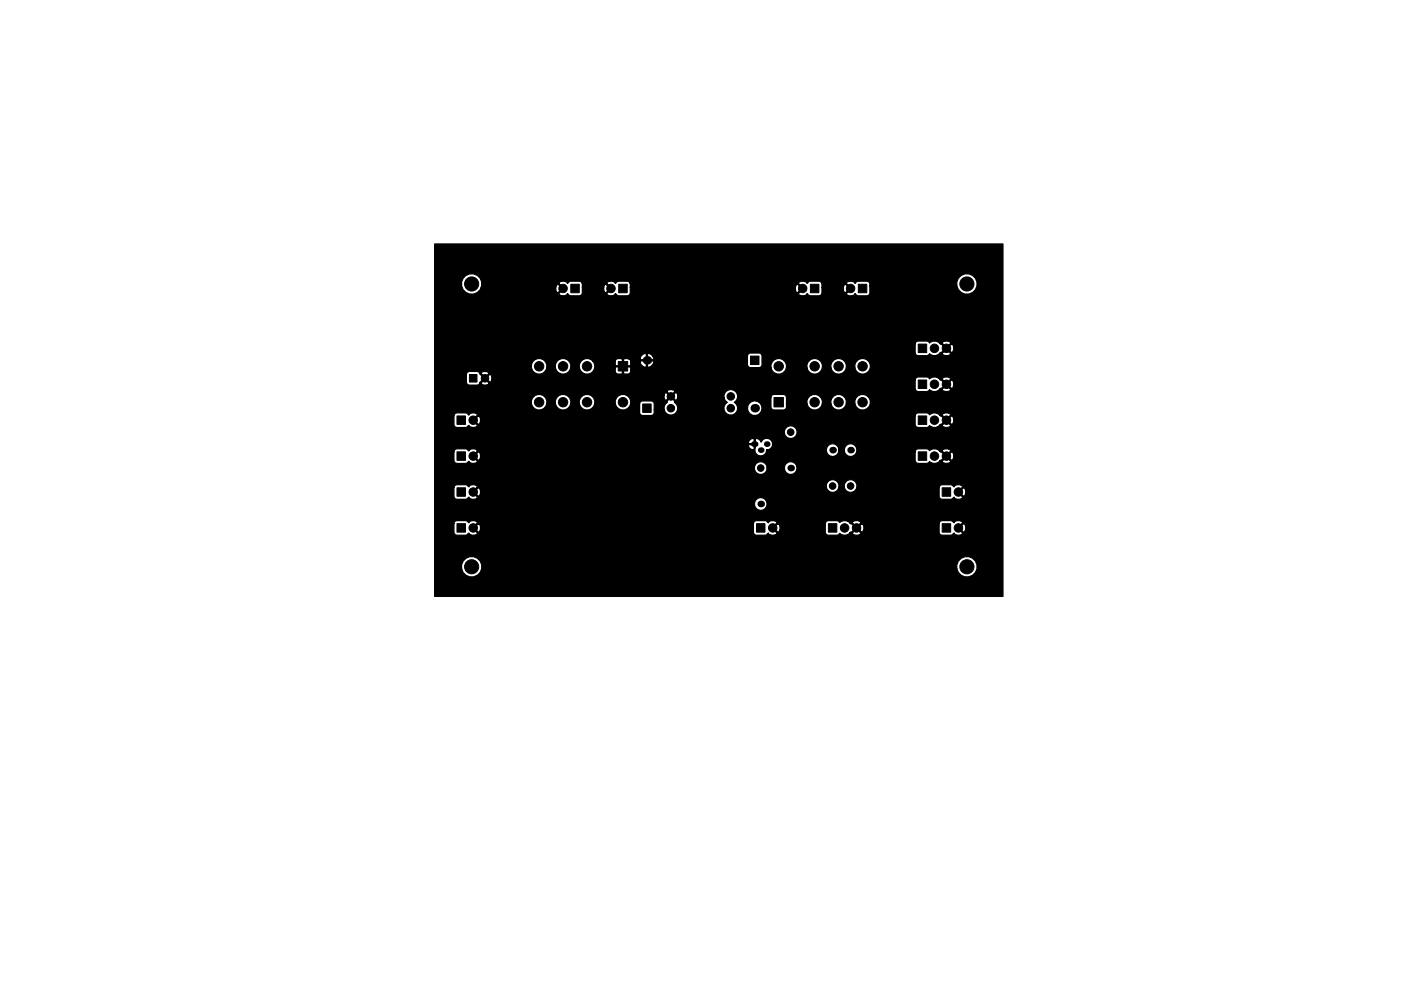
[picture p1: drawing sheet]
<svg xmlns="http://www.w3.org/2000/svg" width="297mm" height="210mm" viewBox="0 0 297 210" stroke-linecap="round" stroke-linejoin="round" font-family="sans-serif">
<g fill="#000" stroke="#000" stroke-width=".21">
<path d="M121 60.3h1.8v1.8h-1.8zM131.2 60.3h1.8v1.8h-1.8zM131.1 76.7h2v2h-2zM159.1 75.5h1.8v1.8h-1.8zM171.8 60.3h1.8v1.8h-1.8zM182 60.3h1.8v1.8h-1.8zM194.7 73h1.8v1.8h-1.8zM96.9 88.2h1.8v1.8h-1.8zM96.9 95.9h1.8v1.8h-1.8zM99.5 79.5h1.6v1.6h-1.6zM136.3 85.7h1.8v1.8h-1.8zM164.1 84.3h2v2h-2z"/>
<path d="M194.7 95.9h1.8v1.8h-1.8zM194.7 88.2h1.8v1.8h-1.8zM194.7 80.6h1.8v1.8h-1.8zM96.9 111.1h1.8v1.8h-1.8zM96.9 103.5h1.8v1.8h-1.8zM160.4 111.1h1.8v1.8h-1.8zM175.6 111.1h1.8v1.8h-1.8zM199.8 103.5h1.8v1.8h-1.8zM199.8 111.1h1.8v1.8h-1.8z"/>
<circle cx="100" cy="60.2" r="1.5"/>
<circle cx="114.3" cy="77.7" r="1"/>
<circle cx="119.4" cy="77.7" r="1"/>
<circle cx="119.4" cy="61.2" r=".9"/>
<circle cx="124.5" cy="77.7" r="1"/>
<circle cx="129.5" cy="61.2" r=".9"/>
<circle cx="165.1" cy="77.7" r="1"/>
<circle cx="170.2" cy="61.2" r=".9"/>
<circle cx="172.7" cy="77.7" r="1"/>
<circle cx="177.8" cy="77.7" r="1"/>
<circle cx="180.3" cy="61.2" r=".9"/>
<circle cx="182.9" cy="77.7" r="1"/>
<circle cx="198.1" cy="73.9" r=".9"/>
<circle cx="200.7" cy="73.9" r=".9"/>
<circle cx="205" cy="60.2" r="1.5"/>
<circle cx="100.3" cy="89.1" r=".9"/>
<circle cx="100.3" cy="96.8" r=".9"/>
<circle cx="102.8" cy="80.3" r=".8"/>
<circle cx="114.3" cy="85.3" r="1"/>
<circle cx="119.4" cy="85.3" r="1"/>
<circle cx="124.5" cy="85.3" r="1"/>
<circle cx="132.1" cy="85.3" r="1"/>
<circle cx="142.2" cy="84.1" r=".8"/>
<circle cx="142.2" cy="86.6" r=".8"/>
<circle cx="154.9" cy="84.1" r=".8"/>
<circle cx="154.9" cy="86.6" r=".8"/>
<circle cx="161.3" cy="99.3" r=".7"/>
<circle cx="167.6" cy="91.7" r=".7"/>
<circle cx="172.7" cy="85.3" r="1"/>
<circle cx="177.8" cy="85.3" r="1"/>
<circle cx="182.9" cy="85.3" r="1"/>
<circle cx="198.1" cy="89.1" r=".9"/>
<circle cx="198.1" cy="81.5" r=".9"/>
<circle cx="198.1" cy="96.8" r=".9"/>
<circle cx="200.7" cy="89.1" r=".9"/>
<circle cx="200.7" cy="96.8" r=".9"/>
<circle cx="200.7" cy="81.5" r=".9"/>
<circle cx="100.3" cy="112" r=".9"/>
<circle cx="100.3" cy="104.4" r=".9"/>
<circle cx="163.8" cy="112" r=".9"/>
<circle cx="176.5" cy="103.1" r=".7"/>
<circle cx="179.1" cy="112" r=".9"/>
<circle cx="180.3" cy="103.1" r=".7"/>
<circle cx="181.6" cy="112" r=".9"/>
<circle cx="203.2" cy="104.4" r=".9"/>
<circle cx="203.2" cy="112" r=".9"/>
<circle cx="100" cy="120.2" r="1.5"/>
<circle cx="205" cy="120.2" r="1.5"/>
</g>
<g fill="#000">
<circle cx="137.2" cy="76.4" r=".9"/>
<circle cx="160" cy="86.6" r=".9"/>
<circle cx="161.3" cy="95.5" r=".6"/>
<circle cx="162.6" cy="94.2" r=".6"/>
<circle cx="167.6" cy="99.3" r=".7"/>
<circle cx="176.5" cy="95.5" r=".7"/>
<circle cx="180.3" cy="95.5" r=".7"/>
<circle cx="161.3" cy="106.9" r=".7"/>
</g>
<path d="M159.8 94.2h.4" fill="none" stroke="#000" stroke-width="1.2"/>
<path d="M92.1 51.8h120.6v74.7h-120.6v-5.8h5.8l.3 .8a2.18 2.18 0 0 0 2.2 .9 2.18 2.18 0 0 0 1.7-1.7h100.8l.3 .8a2.18 2.18 0 0 0 3.6 0 2.18 2.18 0 0 0-1.4-3.4 2.18 2.18 0 0 0-2.5 2.6h-100.8v-.9a2.18 2.18 0 0 0-2.5-1.7 2.18 2.18 0 0 0-1.7 2.6h-5.8v-9.6h4.1v1.8a.65 .65 0 0 0 .7 .7h1.8l.7-.5a1.07 1.07 0 0 0 1.8 0l-1.1-1.1h.4l.9 .9a1.07 1.07 0 0 0 0-1.8h58.3v1.8a.65 .65 0 0 0 .7 .7h1.8l.7-.5a1.07 1.07 0 0 0 1.8 0l-1.1-1.1h.4l.9 .9a1.07 1.07 0 0 0 0-1.8h10.1v1.8a.65 .65 0 0 0 .6 .7h1.8l.5-.2 .1-.3 .2 .2a1.49 1.49 0 0 0 2-.2h.5l.1 .2a1.16 1.16 0 0 0 1.7-.2l-.9-.9-.9 .9h-.5l1.2-1.1h.4l.9 .9 .2-.1a1.16 1.16 0 0 0-.2-1.7h16.4v1.8a.65 .65 0 0 0 .7 .7h1.8l.7-.5a1.07 1.07 0 0 0 1.8 0l-1.1-1.1h.4l.9 .9a1.07 1.07 0 0 0 0-1.8l-.9 .9h-.4l1.1-1.1a1.07 1.07 0 0 0-1.8 0l-.7-.4h-1.8a.65 .65 0 0 0-.7 .6h-16.4l-.9 .9h-.4l-1.2-1.1h.5l.9 .9 .9-.9-.1-.2a1.16 1.16 0 0 0-1.7 .2h-.5l-.3-.2a1.49 1.49 0 0 0-1.9 .2l-.6-.4h-1.8l-.4 .1-.2 .5h-10.1l-.9 .9h-.3l1-1.1-.1-.2a1.16 1.16 0 0 0-1.7 .2l-.7-.4h-1.8a.65 .65 0 0 0-.7 .6h-58.3l-.9 .9h-.4l1.1-1.1a1.07 1.07 0 0 0-1.8 0l-.7-.4h-1.8a.65 .65 0 0 0-.7 .6h-4.1v-4.2l67.9 .1a1.34 1.34 0 0 0 1.8 1.1 1.34 1.34 0 0 0 .4-2.2 1.34 1.34 0 0 0-2.1 .5l-.1 .5h-67.9v-3.4h4.1v1.8l.2 .4 .5 .2h1.8l.7-.4 .1 .2a1.16 1.16 0 0 0 1.7-.2l-1.1-1.1h.4l.9 .9a1.07 1.07 0 0 0 0-1.8l-.9 .9h-.4l1.1-1h74l.2 .5a1.36 1.36 0 0 0 1.4 .6 1.36 1.36 0 0 0 1.1-1.1h1.1l.2 .5a1.35 1.35 0 0 0 1.3 .6 1.35 1.35 0 0 0 1.1-1h17.5v1.8a.65 .65 0 0 0 .7 .6h1.8l.7-.4a1.07 1.07 0 0 0 1.8 0l-1.1-1.1h.4l.9 .9a1.07 1.07 0 0 0 0-1.8l-.9 .9h-.4l1.1-1.1a1.07 1.07 0 0 0-1.8 0l-.7-.5h-1.8a.65 .65 0 0 0-.7 .7h-17.5l.1-.1a1.36 1.36 0 0 0-1.4-1.6 1.36 1.36 0 0 0-1.3 1.6h-1.1v-.5a1.36 1.36 0 0 0-1.6-1.1 1.36 1.36 0 0 0-1.1 1.6l-74-.1a1.07 1.07 0 0 0-1.8 0l-.7-.5h-1.8a.65 .65 0 0 0-.7 .7h-4.1v-3.9h67.9l.2 .5a1.34 1.34 0 0 0 1.5 .5 1.34 1.34 0 0 0 .9-1.3h3.7a1.34 1.34 0 0 0 1.9 1.2 1.34 1.34 0 0 0 .4-2.2 1.34 1.34 0 0 0-2.2 .5l-.1 .5h-3.7a1.35 1.35 0 0 0-1.5-1.3 1.35 1.35 0 0 0-1.1 1.6h-67.9v-3.7h4.1v1.8a.65 .65 0 0 0 .7 .6h1.8l.7-.5a1.07 1.07 0 0 0 1.8 0l-1.1-1h.4l.9 .9a1.07 1.07 0 0 0 0-1.8l-.9 .9h-.4l1.1-1.1v-.2h58.8a1.26 1.26 0 0 0 1.3 1.2 1.26 1.26 0 0 0 1.2-1.2h12.7a1.34 1.34 0 0 0 1.4 1.4 1.34 1.34 0 0 0 1.3-1.4h1.1a1.32 1.32 0 0 0 1.2 1.3 1.32 1.32 0 0 0 1.4-.9h12.4v1.8a.65 .65 0 0 0 .7 .6h1.8l.4-.2 .2-.2 .1 .2a1.49 1.49 0 0 0 2-.3h.6v.3a1.16 1.16 0 0 0 1.8-.3l-.9-.9-.9 .9h-.6l1.3-1h.3l.9 .9 .3-.1a1.16 1.16 0 0 0-.3-1.7l-.9 .9h-.3l-1.3-1.1h.6l.9 .9 .9-.9-.1-.3a1.16 1.16 0 0 0-1.7 .3h-.6l-.2-.2a1.49 1.49 0 0 0-1.9 .1l-.6-.4h-1.8l-.5 .2-.2 .5h-12.4a1.33 1.33 0 0 0-1.1-1.7 1.33 1.33 0 0 0-1.5 1.3h-1.1l-.1-.5a1.34 1.34 0 0 0-1.5-.8 1.34 1.34 0 0 0-1.1 1.3h-12.7a1.24 1.24 0 0 0 1.3-1.1 1.24 1.24 0 0 0-1-1.4 1.24 1.24 0 0 0-1.4 .8 .9 .9 0 0 0-1.3-.7l-.1 2.4h-58.8a1.4 1.4 0 0 0-1.7-.1l-.1 .3-.7-.5h-1.8l-.5 .2-.2 .5h-4.1v-1.4h66.5a1.22 1.22 0 0 0 1.1 1l.2-.2v-.9h-1.1l-.2 .1h-66.5v-.6h66.5l.2 .2h1.1v-1a.92 .92 0 0 0-1.3 .8h-66.5v-1.9h74.2l.2 .4a1.36 1.36 0 0 0 2.3 0 1.36 1.36 0 0 0-.9-2 1.36 1.36 0 0 0-1.6 1.6h-74.2v-3.8h4.1v1.8a.65 .65 0 0 0 .7 .7h1.8l.7-.5a1.07 1.07 0 0 0 1.8 0l-1.1-1 .4-.1 .9 .9a1.07 1.07 0 0 0 0-1.8h92.6v1.8a.65 .65 0 0 0 .7 .7h1.8l.4-.2 .2-.2 .1 .1a1.49 1.49 0 0 0 2-.2h.6v.3a1.16 1.16 0 0 0 1.8-.3l-.9-.9-.9 .9h-.6l1.3-1.1h.3l.9 .9h.3a1.16 1.16 0 0 0-.3-1.8l-.9 .9h-.3l-1.3-1h.6l.9 .9 .9-.9-.1-.3a1.16 1.16 0 0 0-1.7 .3h-.6l-.2-.3a1.49 1.49 0 0 0-1.9 .2l-.6-.4h-1.8l-.5 .2-.2 .4h-92.6l-.9 .9h-.3l1-1-.1-.3a1.16 1.16 0 0 0-1.7 .3l-.7-.5h-1.8a.65 .65 0 0 0-.7 .6h-4.1v-2.5h20.6l.2 .6a1.67 1.67 0 0 0 1.7 .7 1.67 1.67 0 0 0 1.3-1.3h1.8l.3 .6a1.67 1.67 0 0 0 1.7 .7 1.67 1.67 0 0 0 1.3-1.3h1.8l.3 .6a1.67 1.67 0 0 0 1.7 .7 1.67 1.67 0 0 0 1.3-1.3h4.3l.3 .6a1.66 1.66 0 0 0 1.7 .7 1.66 1.66 0 0 0 1.3-1.3h1.9v1.8a.65 .65 0 0 0 .7 .7l2-.1 .4-.3v-.9h2.1l.2 .5a1.46 1.46 0 0 0 2.3 .2 1.46 1.46 0 0 0-.3-2.2l.1-.3-.9-.8-.8 .8 .1 .3a1.42 1.42 0 0 0-.7 1.5h-2.1v-1.2a.65 .65 0 0 0-.6-.6h-2.1l-.4 .6h-1.9a1.59 1.59 0 0 0-.8-1.8h7.9l.2 1h.2l.9-.8h.3l.8 .8h.3l.2-.5h9.8l.6 1a1.45 1.45 0 0 0 .1 2.5 1.45 1.45 0 0 0 2.2-1.3h2.1a1.54 1.54 0 0 0 2.1 1.4 1.54 1.54 0 0 0 .5-2.5 1.54 1.54 0 0 0-2.5 .5l-.1 .6h-2.1a1.32 1.32 0 0 0-.7-1.2l.5-.5 .2-.6h7.1v2a.65 .65 0 0 0 .6 .7l2.2-.1 .4-.3v-.9h4.4l.2 .6a1.67 1.67 0 0 0 1.7 .7 1.67 1.67 0 0 0 1.4-1.3h1.8l.2 .6a1.67 1.67 0 0 0 1.7 .7 1.67 1.67 0 0 0 1.3-1.3h1.8l.3 .6a1.67 1.67 0 0 0 2.8 0 1.67 1.67 0 0 0-1.1-2.6 1.67 1.67 0 0 0-2 2h-1.8v-.7a1.67 1.67 0 0 0-1.9-1.3 1.67 1.67 0 0 0-1.3 2h-1.8v-.7a1.67 1.67 0 0 0-2-1.3 1.67 1.67 0 0 0-1.3 2h-4.4v-1.4a.65 .65 0 0 0-.6-.6h-2.2l-.4 .6h-7.1a1.46 1.46 0 0 0-1.5-1.7 1.46 1.46 0 0 0-1.4 1.8h-9.8v-.6l-.2-.4-.3-.1-.8 .8h-.3l-.9-.8-.2 .1-.2 .5h-7.9l-.5-.2a1.67 1.67 0 0 0-2 2h-4.3v-.7a1.67 1.67 0 0 0-2-1.3 1.67 1.67 0 0 0-1.3 2h-1.8v-.7a1.67 1.67 0 0 0-1.9-1.3 1.67 1.67 0 0 0-1.4 2h-1.8v-.7a1.67 1.67 0 0 0-1.9-1.3 1.67 1.67 0 0 0-1.3 2h-20.6v-2.6h49.3l.8 .8 .9-.8-.1-.2a1.05 1.05 0 0 0-1.6 .2h-49.3v-3.6h6.8v1.6a.65 .65 0 0 0 .6 .6h1.6l.5-.2 .1-.2h.3a.97 .97 0 0 0 1.7 0l-.9-.9-.8 .9h-.3l1-1h.3l.8 .8 .3-.1 .1-.4h89.8v1.8a.65 .65 0 0 0 .7 .7h1.8l.4-.2 .2-.2 .1 .1a1.49 1.49 0 0 0 2-.2h.6v.3a1.16 1.16 0 0 0 1.8-.3l-.9-.9-.9 .9h-.6l1.3-1.1h.3l.9 .9 .3-.1a1.16 1.16 0 0 0-.3-1.7l-.9 .9h-.3l-1.3-1.1h.6l.9 .9 .9-.9-.1-.2a1.16 1.16 0 0 0-1.7 .2h-.6l-.2-.2a1.49 1.49 0 0 0-1.9 .2l-.6-.4h-1.8l-.5 .2-.2 .4h-89.8v-.7l-.1-.4-.3-.1-.8 .9h-.3l-1-1h.3l.8 .8 .9-.8a.97 .97 0 0 0-1.7 0h-.3l-.1-.3-.5-.2h-1.6a.65 .65 0 0 0-.6 .7h-6.8v-1.5h20.6l.2 .6a1.67 1.67 0 0 0 1.7 .8 1.67 1.67 0 0 0 1.3-1.4h1.8l.3 .6a1.67 1.67 0 0 0 1.7 .8 1.67 1.67 0 0 0 1.3-1.4h1.8l.3 .6a1.66 1.66 0 0 0 1.7 .8 1.66 1.66 0 0 0 1.3-1.4h4.3v.8l.6 .6h.8l.2-.2v-1.4h.2v1.4l.2 .2 1-.1 .3-.5v-.8h29.8l.2 .6a1.67 1.67 0 0 0 1.7 .8 1.67 1.67 0 0 0 1.3-1.4h4.4l.2 .6a1.67 1.67 0 0 0 1.7 .8 1.67 1.67 0 0 0 1.4-1.4h1.8l.2 .6a1.67 1.67 0 0 0 1.7 .8 1.67 1.67 0 0 0 1.3-1.4h1.8l.3 .6a1.67 1.67 0 0 0 2.8 0 1.67 1.67 0 0 0-1.1-2.5 1.67 1.67 0 0 0-2 1.9h-1.8v-.6a1.67 1.67 0 0 0-1.9-1.3 1.67 1.67 0 0 0-1.3 1.9h-1.8v-.6a1.67 1.67 0 0 0-2-1.3 1.67 1.67 0 0 0-1.3 1.9h-4.4v-.6a1.67 1.67 0 0 0-1.9-1.3 1.67 1.67 0 0 0-1.3 1.9h-29.8l-.1-.2-7.5 .2v-.6l-.5-.8h4.8v.8l.2 .2h1.4v-1.4h.2v1.4h1.4l.1-.2v-.6h2a1.13 1.13 0 0 0 1.3 1v-1.2h.3v1.2l.2 .1a1.17 1.17 0 0 0 1-1.3h-2.7l-.1 .2h-2l-.1-.4-.4-.3h2.5l.1 .2h1.2v-1.2h.3v1.2h1.2l.2-.2-.3-.6h20.1v1.8a.65 .65 0 0 0 .6 .7h1.8l.5-.2 .2-.5v-1.8a.65 .65 0 0 0-.7-.6h-2l-.4 .6h-20.1l-.9-.5-.2 .1-.5-.1-.9 .5-.2 .6h-3.3l-.4 .1-.2-.1h-.8l-.6 .5h-4.8a1.64 1.64 0 0 0-1.9-.4 1.64 1.64 0 0 0-.9 1.8h-1.8v-.6a1.67 1.67 0 0 0-1.9-1.3 1.67 1.67 0 0 0-1.4 1.9h-1.8v-.6a1.67 1.67 0 0 0-1.9-1.3 1.67 1.67 0 0 0-1.3 1.9h-20.6v-5h101.9v1.8a.65 .65 0 0 0 .7 .7h1.8l.4-.2 .2-.3 .1 .2a1.49 1.49 0 0 0 2-.2h.6v.2a1.16 1.16 0 0 0 1.8-.2l-.9-.9-.9 .9h-.6l1.3-1.1h.3l.9 .9 .3-.1a1.16 1.16 0 0 0-.3-1.7l-.9 .9h-.3l-1.3-1.1h.6l.9 .9 .9-.9-.1-.2a1.16 1.16 0 0 0-1.7 .2h-.6l-.2-.2a1.49 1.49 0 0 0-1.9 .2l-.6-.4h-1.8l-.5 .1-.2 .5h-101.9v-12.3h5.8a2.15 2.15 0 0 0 1.9 1.7 2.15 2.15 0 0 0 2.2-1.4h15.8l.1 .6 .1 .4 .3 .1 .9-.9-.9-.9-.3 .1-.2 .6h-15.8l.1-.9h16.4l1.1 1.1-1.1 1.1a1.07 1.07 0 0 0 1.8 0l.7 .5h1.8a.65 .65 0 0 0 .7-.7v-1.1h4.5v.6l.2 .4 .3 .1 .9-.9-.9-.9-.3 .1-.2 .6h-4.5l-.1-.9h5.2l1.1 1.1-1.1 1.1 .1 .2a1.16 1.16 0 0 0 1.7-.2l.8 .5h1.8a.65 .65 0 0 0 .6-.7v-1.1h35l.1 .6 .1 .4 .3 .1 .9-.9-.9-.9-.3 .1-.2 .6h-35v-.9h35.7l1.1 1.1-1.1 1.1 .1 .2a1.16 1.16 0 0 0 1.7-.2l.7 .5h1.8a.65 .65 0 0 0 .7-.7v-1.1h4.5v.6l.2 .4 .3 .1 .9-.9-.9-.9-.3 .1-.2 .6h-4.5l-.1-.9h5.2l1.1 1.1-1.1 1.1 .1 .2a1.16 1.16 0 0 0 1.7-.2l.8 .5h1.8a.65 .65 0 0 0 .6-.7v-1.4h18.5a2.18 2.18 0 0 0 3.3 1.4 2.18 2.18 0 0 0 0-3.7 2.18 2.18 0 0 0-3.3 1.4v.9h-18.5a.77 .77 0 0 0-.6-1h-1.8l-.8 .4a1.07 1.07 0 0 0-1.8 0h-5.2l-.1-.2-.5-.2h-1.8l-.7 .4-.1-.2a1.16 1.16 0 0 0-1.7 .2h-35.7l-.2-.2-.4-.2h-1.8l-.8 .4v-.2a1.16 1.16 0 0 0-1.8 .2h-5.2l-.1-.2-.5-.2h-1.8l-.7 .4-.1-.2a1.16 1.16 0 0 0-1.7 .2h-16.4v-.3a2.18 2.18 0 0 0-2.5-1.7 2.18 2.18 0 0 0-1.7 2.6h-5.8z" fill="#000" stroke="#000" stroke-width=".25"/>
</svg>
